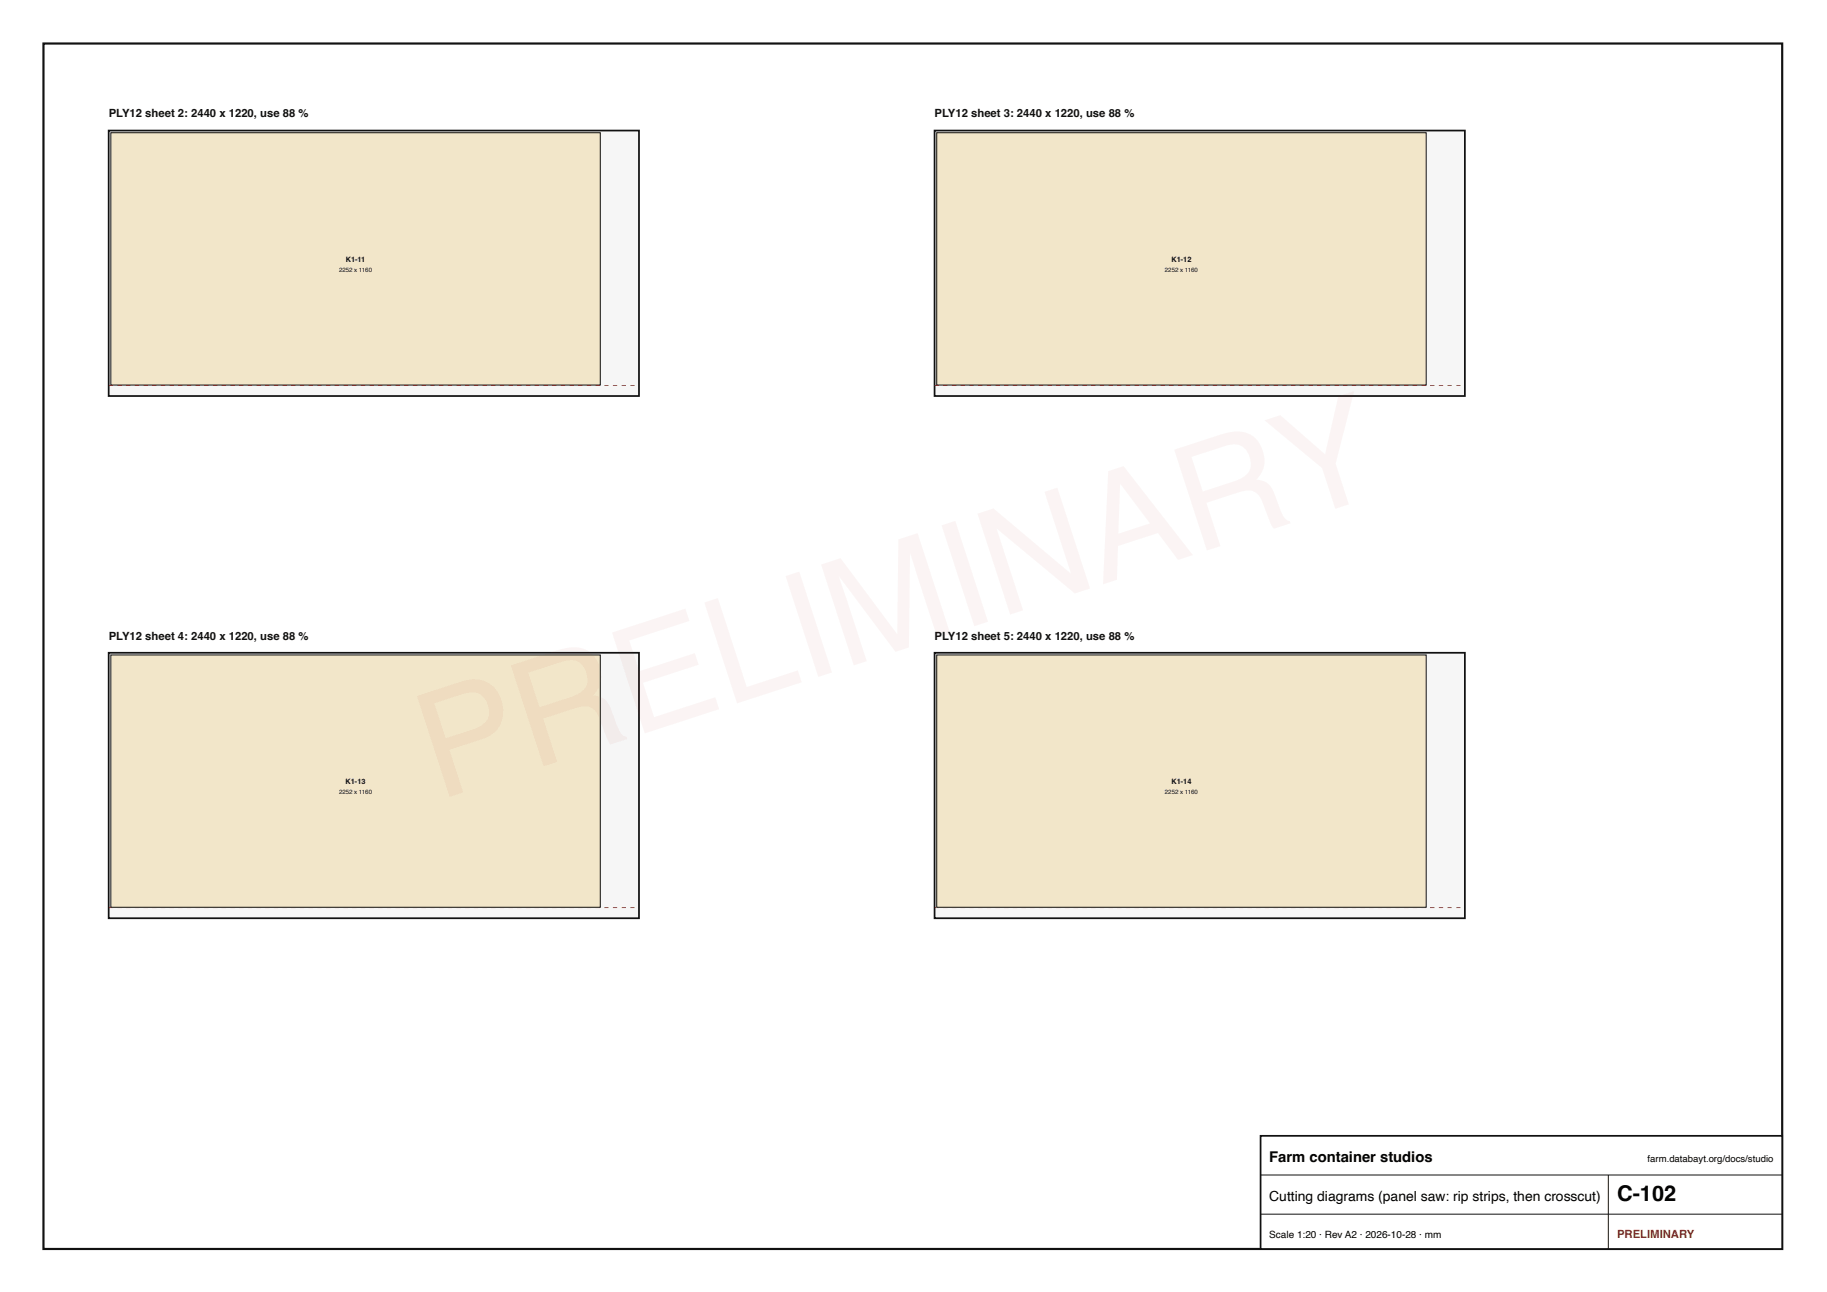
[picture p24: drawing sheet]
<svg xmlns="http://www.w3.org/2000/svg" width="420mm" height="297mm" viewBox="0 0 420 297" stroke-linecap="round" stroke-linejoin="round" font-family="sans-serif">
<defs><g id="words">
<text font-size="5" x="371.9" y="276.1">C-102</text>
<text font-size="3.4" x="291.9" y="267.1">Farm container studios</text>
<text font-size="3.2" x="291.9" y="276.1">Cutting diagrams (panel saw: rip strips, then crosscut)</text>
<g font-size="2.6" fill="#111">
<text x="25" y="27">PLY12 sheet 2: 2440 x 1220, use 88 %</text>
<text x="214.9" y="27">PLY12 sheet 3: 2440 x 1220, use 88 %</text>
<text x="25" y="147.1">PLY12 sheet 4: 2440 x 1220, use 88 %</text>
<text x="214.9" y="147.1">PLY12 sheet 5: 2440 x 1220, use 88 %</text>
</g>
<text font-size="2.6" fill="#b3261e" x="371.9" y="284.6">PRELIMINARY</text>
<text font-size="2.3" x="291.9" y="284.6">Scale 1:20 · Rev A2 · 2026-10-28 · mm</text>
<text font-size="2.2" x="378.9" y="267.1">farm.databayt.org/docs/studio</text>
<g font-size="1.7" fill="#111">
<text x="79.5" y="60.2">K1-11</text>
<text x="269.4" y="60.2">K1-12</text>
<text x="79.5" y="180.3">K1-13</text>
<text x="269.4" y="180.3">K1-14</text>
</g>
<g font-size="1.4" fill="#111">
<text x="78" y="62.5">2252 x 1160</text>
<text x="267.9" y="62.5">2252 x 1160</text>
<text x="78" y="182.6">2252 x 1160</text>
<text x="267.9" y="182.6">2252 x 1160</text>
</g>
</g></defs>
<path d="M10 10h399.9v277.1h-399.9z" fill="none" stroke="#111" stroke-width=".5"/>
<path d="M25 30h122v61h-122z" fill="#f6f6f6"/>
<path d="M25 30h122v61h-122z" fill="none" stroke="#111" stroke-width=".4"/>
<path d="M25 88.5h1v.2h-1zM27 88.5h1v.2h-1zM29 88.5h1v.2h-1zM31 88.5h1v.2h-1zM33 88.5h1v.2h-1zM35 88.5h1v.2h-1zM37 88.5h1v.2h-1zM39 88.5h1v.2h-1zM41 88.5h1v.2h-1zM43 88.5h1v.2h-1zM45 88.5h1v.2h-1zM47 88.5h1v.2h-1zM49 88.5h1v.2h-1zM51 88.5h1v.2h-1zM53 88.5h1v.2h-1zM55 88.5h1v.2h-1zM57 88.5h1v.2h-1zM59 88.5h1v.2h-1zM61 88.5h1v.2h-1zM63 88.5h1v.2h-1zM65 88.5h1v.2h-1zM67 88.5h1v.2h-1zM69 88.5h1v.2h-1zM71 88.5h1v.2h-1zM73 88.5h1v.2h-1zM75 88.5h1v.2h-1zM77 88.5h1v.2h-1zM79 88.5h1v.2h-1zM81 88.5h1v.2h-1zM83 88.5h1v.2h-1zM85 88.5h1v.2h-1zM87 88.5h1v.2h-1zM89 88.5h1v.2h-1zM91 88.5h1v.2h-1zM93 88.5h1v.2h-1zM95 88.5h1v.2h-1zM97 88.5h1v.2h-1zM99 88.5h1v.2h-1zM101 88.5h1v.2h-1zM103 88.5h1v.2h-1zM105 88.5h1v.2h-1zM107 88.5h1v.2h-1zM109 88.5h1v.2h-1zM111 88.5h1v.2h-1zM113 88.5h1v.2h-1zM115 88.5h1v.2h-1zM117 88.5h1v.2h-1zM119 88.5h1v.2h-1zM121 88.5h1v.2h-1zM123 88.5h1v.2h-1zM125 88.5h1v.2h-1zM127 88.5h1v.2h-1zM129 88.5h1v.2h-1zM131 88.5h1v.2h-1zM133 88.5h1v.2h-1zM135 88.5h1v.2h-1zM137 88.5h1v.2h-1zM139 88.5h1v.2h-1zM141 88.5h1v.2h-1zM143 88.5h1v.2h-1zM145 88.5h1v.2h-1z" fill="#c00"/>
<path d="M25.5 30.5h112.6v58h-112.6z" fill="#f2e6c9"/>
<path d="M25.5 30.5h112.6v58h-112.6z" fill="none" stroke="#111" stroke-width=".23"/>
<path d="M214.9 30h122v61h-122z" fill="#f6f6f6"/>
<path d="M214.9 30h122v61h-122z" fill="none" stroke="#111" stroke-width=".4"/>
<path d="M214.9 88.5h1v.2h-1zM216.9 88.5h1v.2h-1zM218.9 88.5h1v.2h-1zM220.9 88.5h1v.2h-1zM222.9 88.5h1v.2h-1zM224.9 88.5h1v.2h-1zM226.9 88.5h1v.2h-1zM228.9 88.5h1v.2h-1zM230.9 88.5h1v.2h-1zM232.9 88.5h1v.2h-1zM234.9 88.5h1v.2h-1zM236.9 88.5h1v.2h-1zM238.9 88.5h1v.2h-1zM240.9 88.5h1v.2h-1zM242.9 88.5h1v.2h-1zM244.9 88.5h1v.2h-1zM246.9 88.5h1v.2h-1zM248.9 88.5h1v.2h-1zM250.9 88.5h1v.2h-1zM252.9 88.5h1v.2h-1zM254.9 88.5h1v.2h-1zM256.9 88.5h1v.2h-1zM258.9 88.5h1v.2h-1zM260.9 88.5h1v.2h-1zM262.9 88.5h1v.2h-1zM264.9 88.5h1v.2h-1zM266.9 88.5h1v.2h-1zM268.9 88.5h1v.2h-1zM270.9 88.5h1v.2h-1zM272.9 88.5h1v.2h-1zM274.9 88.5h1v.2h-1zM276.9 88.5h1v.2h-1zM278.9 88.5h1v.2h-1zM280.9 88.5h1v.2h-1zM282.9 88.5h1v.2h-1zM284.9 88.5h1v.2h-1zM286.9 88.5h1v.2h-1zM288.9 88.5h1v.2h-1zM290.9 88.5h1v.2h-1zM292.9 88.5h1v.2h-1zM294.9 88.5h1v.2h-1zM296.9 88.5h1v.2h-1zM298.9 88.5h1v.2h-1zM300.9 88.5h1v.2h-1zM302.9 88.5h1v.2h-1zM304.9 88.5h1v.2h-1zM306.9 88.5h1v.2h-1zM308.9 88.5h1v.2h-1zM310.9 88.5h1v.2h-1zM312.9 88.5h1v.2h-1zM314.9 88.5h1v.2h-1zM316.9 88.5h1v.2h-1zM318.9 88.5h1v.2h-1zM320.9 88.5h1v.2h-1zM322.9 88.5h1v.2h-1zM324.9 88.5h1v.2h-1zM326.9 88.5h1v.2h-1zM328.9 88.5h1v.2h-1zM330.9 88.5h1v.2h-1zM332.9 88.5h1v.2h-1zM334.9 88.5h1v.2h-1z" fill="#c00"/>
<path d="M215.4 30.5h112.6v58h-112.6z" fill="#f2e6c9"/>
<path d="M215.4 30.5h112.6v58h-112.6z" fill="none" stroke="#111" stroke-width=".23"/>
<path d="M25 150.1h122v61h-122z" fill="#f6f6f6"/>
<path d="M25 150.1h122v61h-122z" fill="none" stroke="#111" stroke-width=".4"/>
<path d="M25 208.6h1v.1h-1zM27 208.6h1v.1h-1zM29 208.6h1v.1h-1zM31 208.6h1v.1h-1zM33 208.6h1v.1h-1zM35 208.6h1v.1h-1zM37 208.6h1v.1h-1zM39 208.6h1v.1h-1zM41 208.6h1v.1h-1zM43 208.6h1v.1h-1zM45 208.6h1v.1h-1zM47 208.6h1v.1h-1zM49 208.6h1v.1h-1zM51 208.6h1v.1h-1zM53 208.6h1v.1h-1zM55 208.6h1v.1h-1zM57 208.6h1v.1h-1zM59 208.6h1v.1h-1zM61 208.6h1v.1h-1zM63 208.6h1v.1h-1zM65 208.6h1v.1h-1zM67 208.6h1v.1h-1zM69 208.6h1v.1h-1zM71 208.6h1v.1h-1zM73 208.6h1v.1h-1zM75 208.6h1v.1h-1zM77 208.6h1v.1h-1zM79 208.6h1v.1h-1zM81 208.6h1v.1h-1zM83 208.6h1v.1h-1zM85 208.6h1v.1h-1zM87 208.6h1v.1h-1zM89 208.6h1v.1h-1zM91 208.6h1v.1h-1zM93 208.6h1v.1h-1zM95 208.6h1v.1h-1zM97 208.6h1v.1h-1zM99 208.6h1v.1h-1zM101 208.6h1v.1h-1zM103 208.6h1v.1h-1zM105 208.6h1v.1h-1zM107 208.6h1v.1h-1zM109 208.6h1v.1h-1zM111 208.6h1v.1h-1zM113 208.6h1v.1h-1zM115 208.6h1v.1h-1zM117 208.6h1v.1h-1zM119 208.6h1v.1h-1zM121 208.6h1v.1h-1zM123 208.6h1v.1h-1zM125 208.6h1v.1h-1zM127 208.6h1v.1h-1zM129 208.6h1v.1h-1zM131 208.6h1v.1h-1zM133 208.6h1v.1h-1zM135 208.6h1v.1h-1zM137 208.6h1v.1h-1zM139 208.6h1v.1h-1zM141 208.6h1v.1h-1zM143 208.6h1v.1h-1zM145 208.6h1v.1h-1z" fill="#c00"/>
<path d="M25.5 150.6h112.6v58h-112.6z" fill="#f2e6c9"/>
<path d="M25.5 150.6h112.6v58h-112.6z" fill="none" stroke="#111" stroke-width=".23"/>
<path d="M214.9 150.1h122v61h-122z" fill="#f6f6f6"/>
<path d="M214.9 150.1h122v61h-122z" fill="none" stroke="#111" stroke-width=".4"/>
<path d="M214.9 208.6h1v.1h-1zM216.9 208.6h1v.1h-1zM218.9 208.6h1v.1h-1zM220.9 208.6h1v.1h-1zM222.9 208.6h1v.1h-1zM224.9 208.6h1v.1h-1zM226.9 208.6h1v.1h-1zM228.9 208.6h1v.1h-1zM230.9 208.6h1v.1h-1zM232.9 208.6h1v.1h-1zM234.9 208.6h1v.1h-1zM236.9 208.6h1v.1h-1zM238.9 208.6h1v.1h-1zM240.9 208.6h1v.1h-1zM242.9 208.6h1v.1h-1zM244.9 208.6h1v.1h-1zM246.9 208.6h1v.1h-1zM248.9 208.6h1v.1h-1zM250.9 208.6h1v.1h-1zM252.9 208.6h1v.1h-1zM254.9 208.6h1v.1h-1zM256.9 208.6h1v.1h-1zM258.9 208.6h1v.1h-1zM260.9 208.6h1v.1h-1zM262.9 208.6h1v.1h-1zM264.9 208.6h1v.1h-1zM266.9 208.6h1v.1h-1zM268.9 208.6h1v.1h-1zM270.9 208.6h1v.1h-1zM272.9 208.6h1v.1h-1zM274.9 208.6h1v.1h-1zM276.9 208.6h1v.1h-1zM278.9 208.6h1v.1h-1zM280.9 208.6h1v.1h-1zM282.9 208.6h1v.1h-1zM284.9 208.6h1v.1h-1zM286.9 208.6h1v.1h-1zM288.9 208.6h1v.1h-1zM290.9 208.6h1v.1h-1zM292.9 208.6h1v.1h-1zM294.9 208.6h1v.1h-1zM296.9 208.6h1v.1h-1zM298.9 208.6h1v.1h-1zM300.9 208.6h1v.1h-1zM302.9 208.6h1v.1h-1zM304.9 208.6h1v.1h-1zM306.9 208.6h1v.1h-1zM308.9 208.6h1v.1h-1zM310.9 208.6h1v.1h-1zM312.9 208.6h1v.1h-1zM314.9 208.6h1v.1h-1zM316.9 208.6h1v.1h-1zM318.9 208.6h1v.1h-1zM320.9 208.6h1v.1h-1zM322.9 208.6h1v.1h-1zM324.9 208.6h1v.1h-1zM326.9 208.6h1v.1h-1zM328.9 208.6h1v.1h-1zM330.9 208.6h1v.1h-1zM332.9 208.6h1v.1h-1zM334.9 208.6h1v.1h-1z" fill="#c00"/>
<path d="M215.4 150.6h112.6v58h-112.6z" fill="#f2e6c9"/>
<path d="M215.4 150.6h112.6v58h-112.6z" fill="none" stroke="#111" stroke-width=".23"/>
<path d="M289.9 261.1h120v26h-120z" fill="#fff"/>
<path d="M289.9 261.1h120v26h-120z" fill="none" stroke="#111" stroke-width=".4"/>
<path d="M289.9 270.1h120M289.9 279.1h120M369.9 270.1v17" fill="none" stroke="#111" stroke-width=".23"/>
<use href="#words"/>
</svg>
